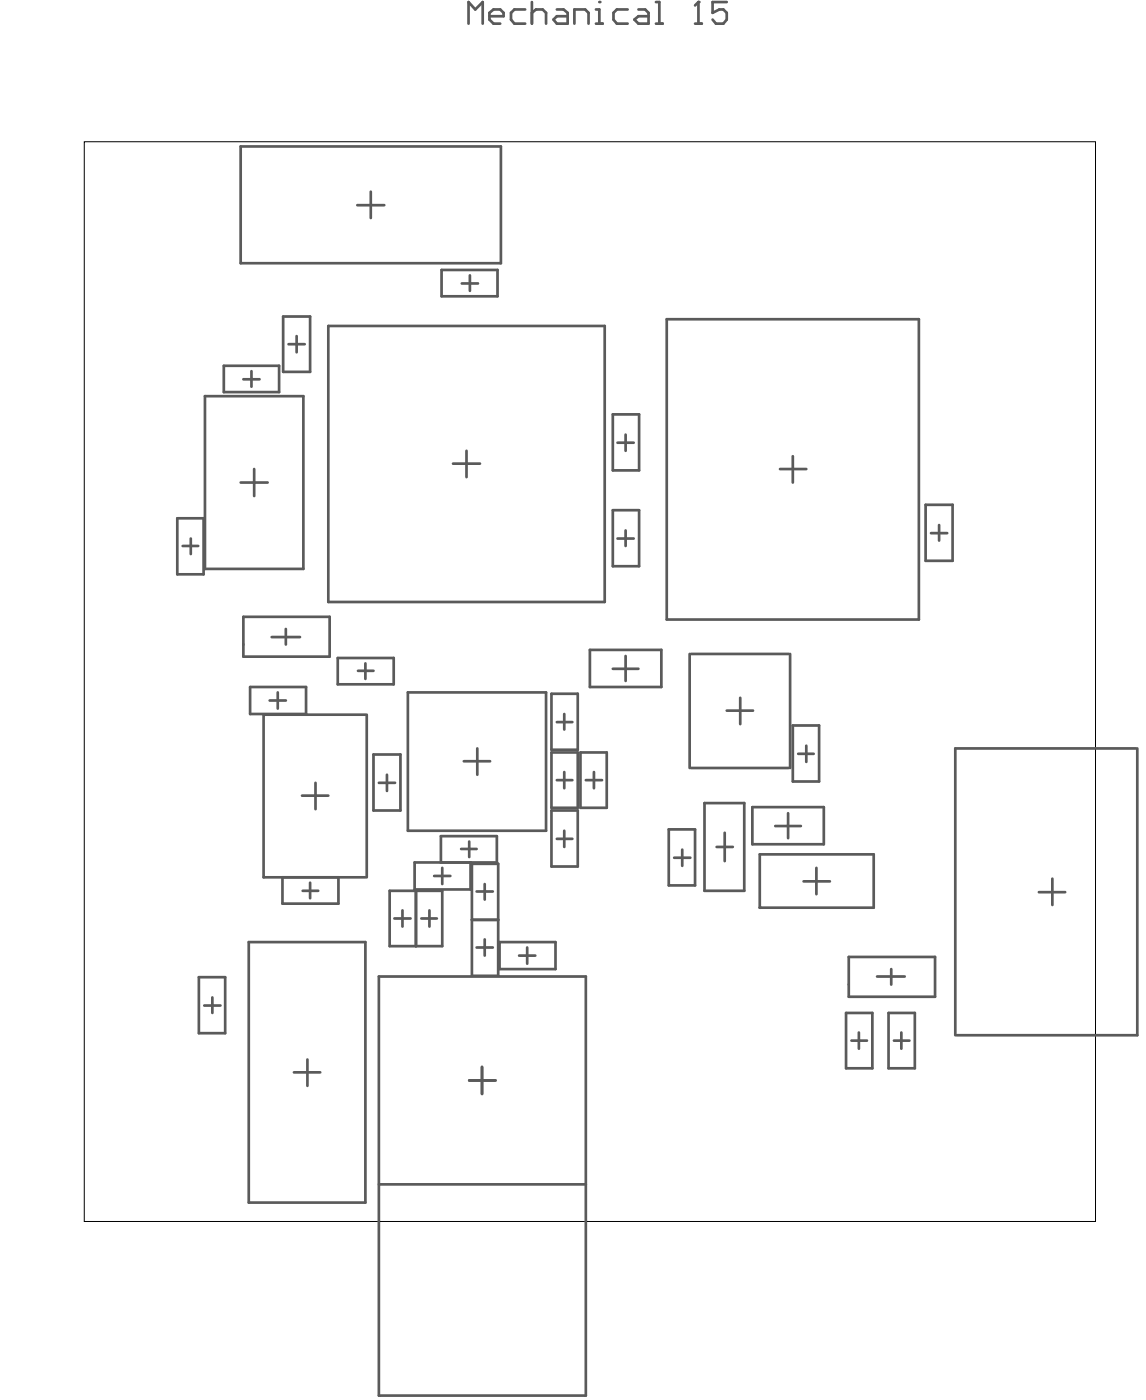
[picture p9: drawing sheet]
<svg xmlns="http://www.w3.org/2000/svg" width="72mm" height="87mm" viewBox="0 0 72 87" stroke-linecap="round" stroke-linejoin="round" font-family="sans-serif">
<path d="M5.3 8.9h63.2v67.4h-63.2z" fill="none" stroke="#000" stroke-width=".06"/>
<g fill="none" stroke="#5a5a5a" stroke-width=".17">
<path d="M15 9.2h16.3v7.2h-16.3zM17.7 19.8h1.7v3.4h-1.7zM22.3 12.8h1.7M23.2 12v1.6M27.6 16.9h3.5v1.6h-3.5zM28.9 17.7h1M29.3 1.5v-1.4l.4 .5 .5-.5v1.4M29.4 17.2v1M30.6 1h.9v-.2l-.2-.2h-.5l-.2 .2v.4l.2 .3h.5M32.8 .6h-.7l-.2 .2v.4l.2 .3h.7M33.2 .8l.3-.2h.4l.2 .2v.7M33.2 .1v1.4"/>
<path d="M34.8 .6h.4l.3 .2v.7h-.7l-.2-.3 .2-.2h.7M35.9 1.5v-.9h.7l.2 .2v.7M37.2 1.5h.5M37.2 .6h.3v.9M37.5 .1h.1M39.2 .6h-.7l-.2 .2v.4l.2 .3h.7M39.9 .6h.4l.2 .2v.7h-.6l-.3-.3 .3-.2h.6M41 1.5h.4M41 .1h.2v1.4M41.7 19.9h15.7v18.8h-15.7zM43.4 1.5h.5M43.6 .1h.1"/>
<path d="M43.6 .1v1.4M43.6 .1l-.2 .2M45.4 .1h-.9v.7l.5-.2h.2l.2 .2v.4l-.2 .3h-.5l-.2-.3M11.1 32.4h1.6v3.5h-1.6zM11.4 34.1h1M11.9 33.7v.9M12.8 24.8h6.2v10.8h-6.2zM14 22.9h3.4v1.6h-3.4zM15 30.2h1.7M15.2 38.5h5.4v2.5h-5.4zM15.2 23.7h1M15.7 23.2v1"/>
<path d="M15.9 29.3v1.7M17 39.8h1.7M17.9 39.3v1M18 21.5h1M18.5 21v1M20.5 20.4h17.3v17.2h-17.3zM28.3 29h1.7M29.2 28.2v1.6M38.3 31.9h1.6v3.5h-1.6zM38.3 25.9h1.6v3.5h-1.6zM38.6 33.7h1M38.6 27.7h1"/>
<path d="M39.1 27.2v1M39.1 33.1v1M48.7 29.3h1.7M49.5 28.5v1.7M57.8 31.5h1.7v3.5h-1.7zM58.2 33.3h1M58.7 32.8v1M15.5 58.9h7.3v16.3h-7.3zM15.6 42.9h3.5v1.7h-3.5zM16.9 43.8h1M17.4 43.3v1M17.7 54.8v1.7h3.4v-1.7"/>
<path d="M18.9 49.7h1.6M18.9 55.7h1M19.4 55.2v.9M19.7 48.9v1.7M21.1 41.1h3.5v1.7h-3.5zM22.4 41.9h.9M22.8 41.5v.9M22.8 44.7h-6.3v10.1h6.3M22.9 44.7v10.1M23.3 47.2h1.7v3.5h-1.7zM23.7 48.9h1M24.2 48.4v1"/>
<path d="M24.4 55.7h3.2v3.4h-3.2zM24.6 57.4h1.1M25.2 56.9v1M25.5 43.3h8.6v8.6h-8.6zM26 55.7v3.4M26.3 57.4h1M26.8 56.9v1M27.1 54.7h1M27.6 53.9v-1.6h3.4v1.6h-5.1v1.7h3.5v-1.7M27.6 54.2v1M28.8 53.1h1M29 47.6h1.6"/>
<path d="M29.3 52.6v1M29.5 54h1.6v7h-1.6zM29.5 57.5h1.6M29.8 59.2h1M29.8 55.7h1M29.8 46.8v1.6M30.3 55.2v1M30.3 58.7v1M31.2 58.9h3.5v1.7h-3.5zM32.4 59.7h1M32.9 59.2v1M34.5 50.7h1.6v3.5h-1.6z"/>
<path d="M34.5 47h1.6v3.5h-1.6zM34.5 43.4h1.6v3.5h-1.6zM34.8 52.4h1M34.8 48.8h1M34.8 45.1h1M35.3 44.6v1M35.3 48.2v1.1M35.3 51.9v1M36.3 47h1.6v3.5h-1.6zM36.6 48.8h1M36.9 40.6h4.4v2.3h-4.4zM37.1 48.2v1.1"/>
<path d="M38.3 41.8h1.6M39.1 41v1.6M41.8 51.8h1.6v3.5h-1.6zM42.1 53.6h1M42.6 53.1v1M43.1 40.9v7.1M43.2 48h6.1M43.2 40.9h6.1M44 50.2h2.5v5.5h-2.5zM44.8 52.9h1M45.3 52v1.8M45.4 44.4h1.7"/>
<path d="M46.3 43.6v1.7M47 50.4h4.5v2.4h-4.5zM47.5 56.7h.1M47.5 53.4h7.1v3.3h-7.1zM48.4 51.6h1.6M49.2 50.8v1.6M49.4 40.9v7.1M49.5 45.3h1.7v3.5h-1.7zM49.9 47.1h.9M50.2 55.1h1.7M50.4 46.6v1M51 54.2v1.7"/>
<path d="M53 59.8h5.4v2.5h-5.4zM64.9 55.8h1.7M65.8 54.9v1.7M71 46.8h-11.3v17.9M71.1 46.8v17.9h-11.3M12.4 61.1h1.7v3.5h-1.7zM12.8 62.8h1M13.3 62.3v1M18.4 67h1.6M19.2 66.2v1.7M23.7 61h12.9v26.2h-12.9zM23.7 74h12.9"/>
<path d="M29.3 67.5h1.7M30.1 66.7v1.7M52.9 63.3h1.6v3.5h-1.6zM53.2 65h1M53.7 64.5v1M54.8 61h1.7M55.5 63.3h1.7v3.5h-1.7zM55.7 60.6v.9M55.9 65h.9M56.3 64.5v1"/>
</g>
</svg>
